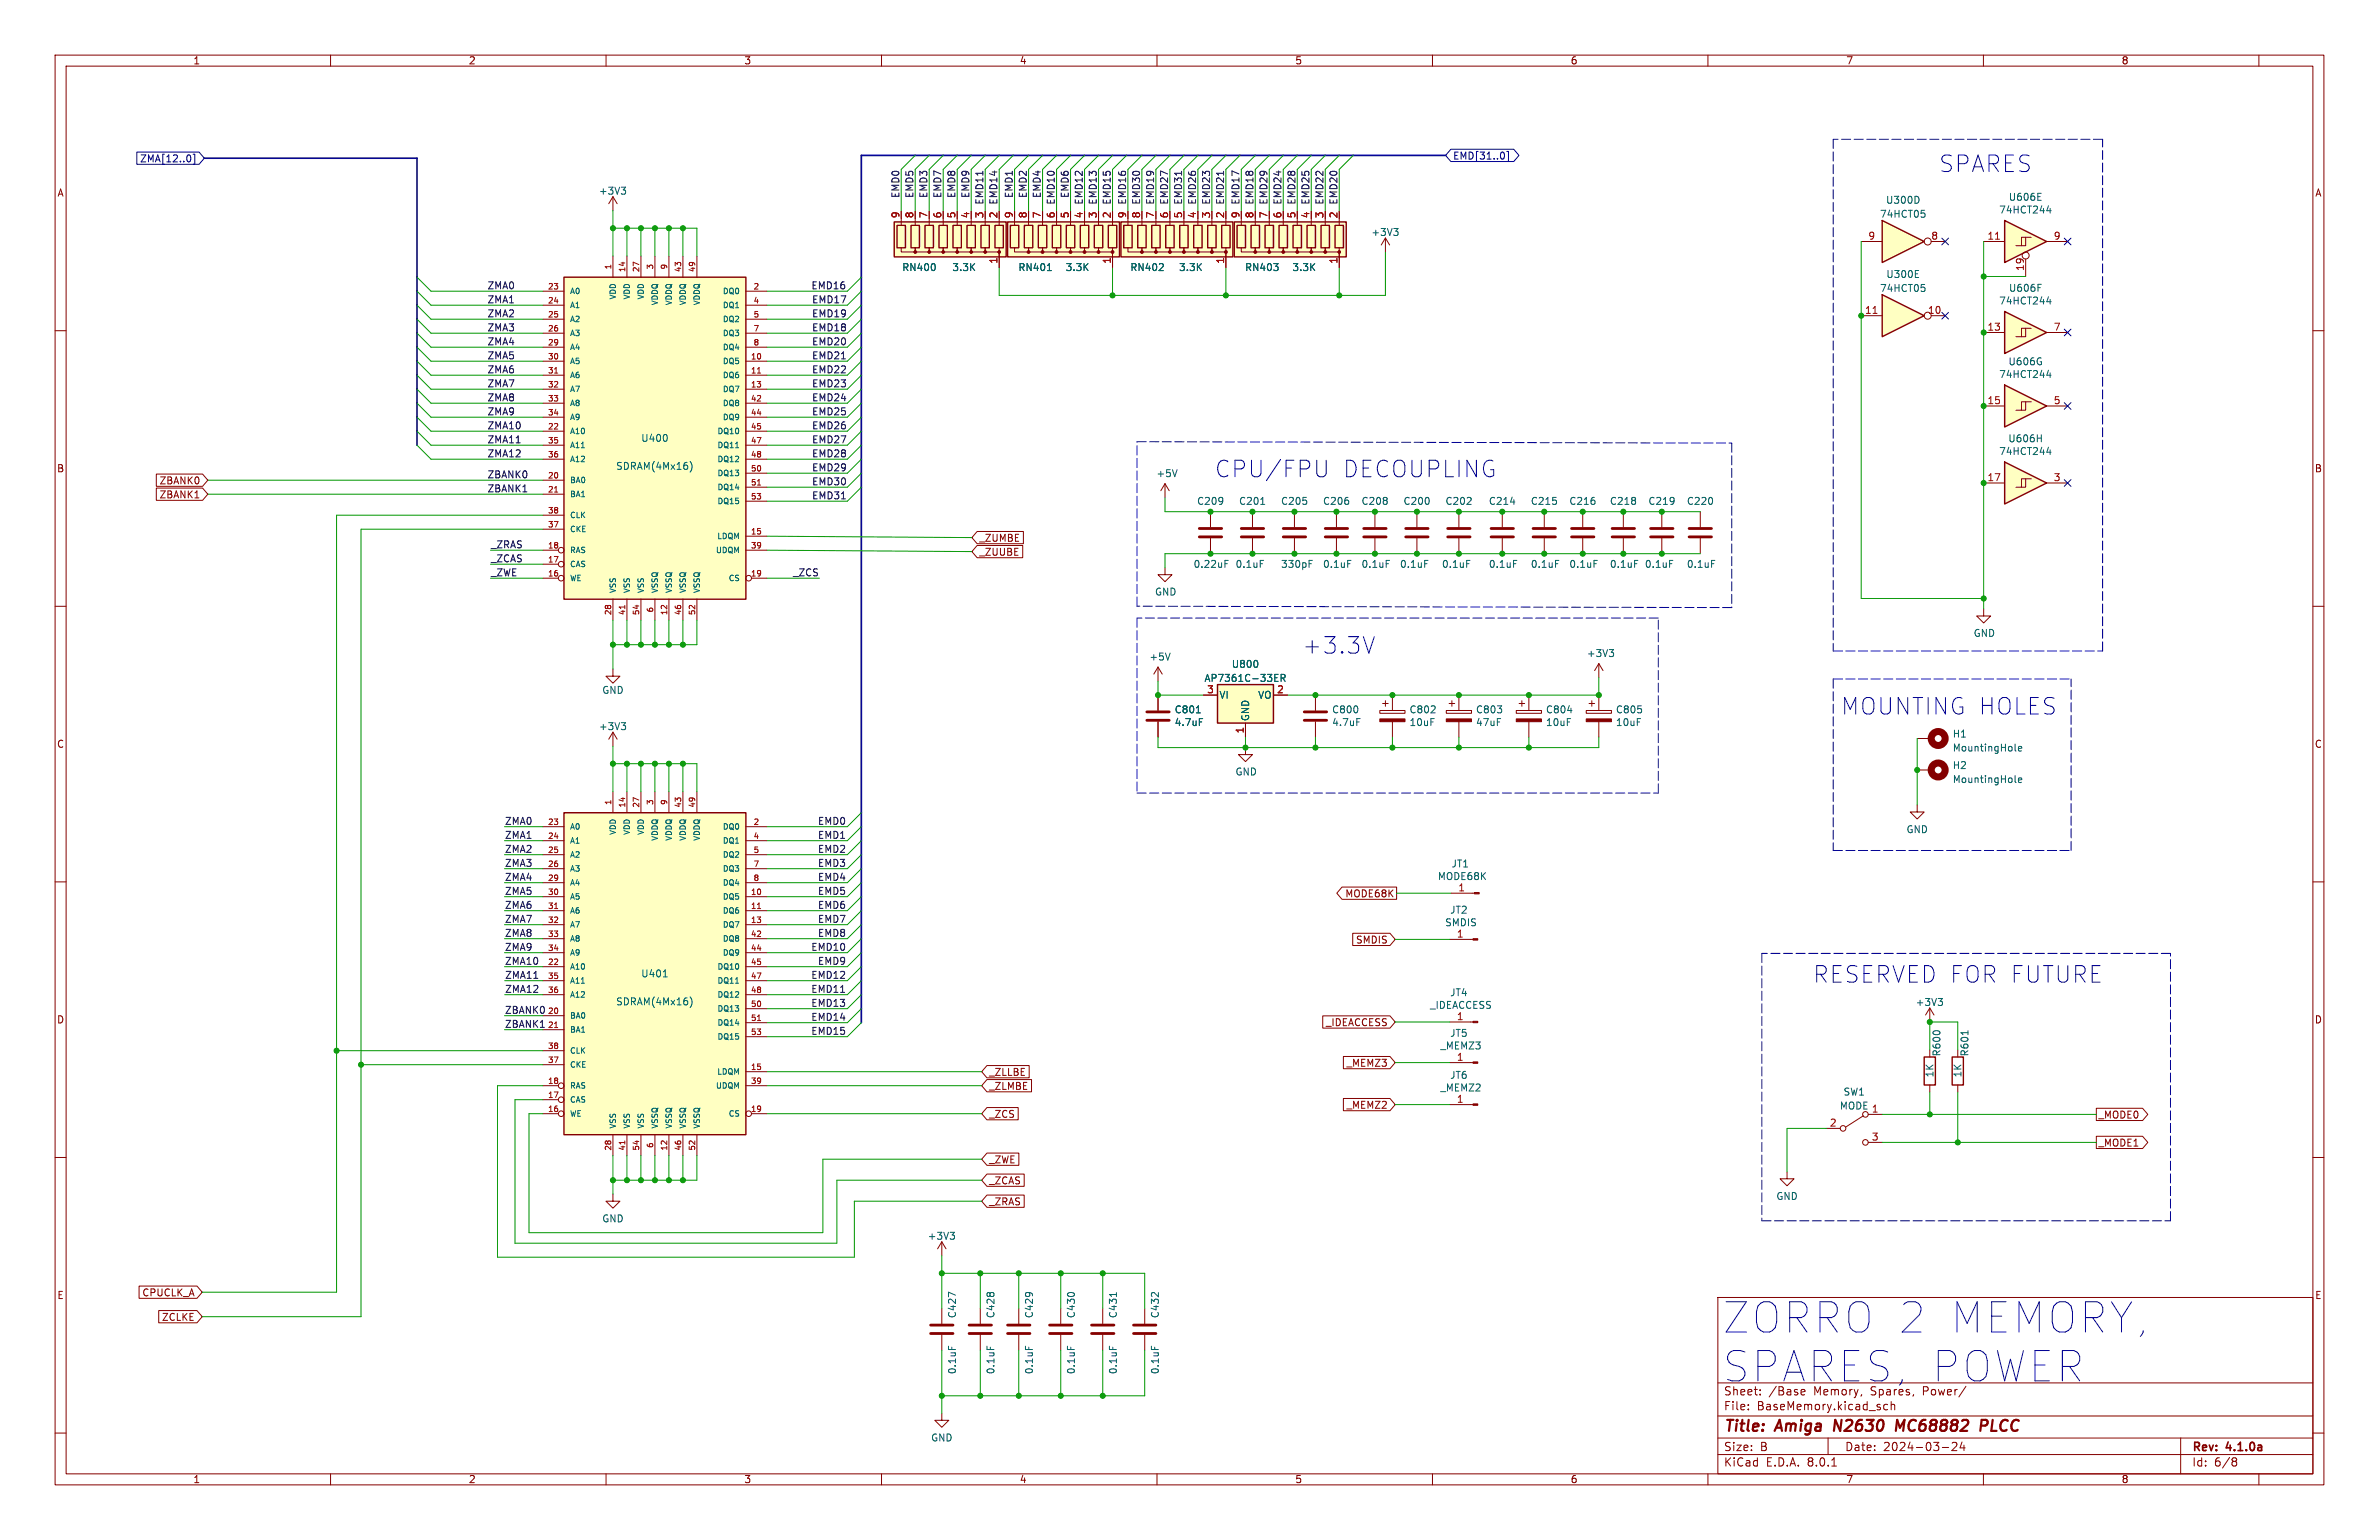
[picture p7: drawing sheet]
<svg xmlns="http://www.w3.org/2000/svg" width="432mm" height="279mm" viewBox="0 0 432 279" stroke-linecap="round" stroke-linejoin="round" font-family="sans-serif">
<defs><g id="words">
<g font-size="7.7" fill="#0000c2">
<text x="312.4" y="242.4">ZORRO 2 MEMORY,</text>
<text x="312.4" y="251.2">SPARES, POWER</text>
</g>
<g font-size="4.2" fill="#0000c2">
<text x="351.8" y="31.5">SPARES</text>
<text x="220.3" y="86.9">CPU/FPU</text>
<text x="243.5" y="86.9">DECOUPLING</text>
<text x="236.2" y="118.9">+3.3V</text>
<text x="334" y="129.9">MOUNTING HOLES</text>
<text x="328.9" y="178.6">RESERVED FOR FUTURE</text>
</g>
<g font-size="2.8" fill="#840000">
<text x="312.8" y="260.3">Title:</text>
<text x="322.5" y="260.3">Amiga</text>
<text x="333.7" y="260.3">N2630</text>
<text x="345.8" y="260.3">MC68882</text>
<text x="361.9" y="260.3">PLCC</text>
</g>
<g font-size="2.1" fill="#840000">
<text x="312.8" y="256.1">File:</text>
<text x="312.8" y="253.4">Sheet:</text>
<text x="318.9" y="256.1">BaseMemory.kicad_sch</text>
<text x="321" y="253.4">/Base</text>
<text x="329.3" y="253.4">Memory,</text>
<text x="339.7" y="253.4">Spares,</text>
<text x="349.3" y="253.4">Power/</text>
<text x="312.8" y="263.5">Size:</text>
<text x="319.5" y="263.5">B</text>
<text x="334.8" y="263.5">Date:</text>
<text x="341.8" y="263.5">2024-03-24</text>
<text x="397.8" y="263.7">Rev:</text>
<text x="404.2" y="263.7">4.1.0a</text>
<text x="312.8" y="266.3">KiCad</text>
<text x="320.5" y="266.3">E.D.A.</text>
<text x="328.1" y="266.3">8.0.1</text>
<text x="397.8" y="266.3">Id:</text>
<text x="401.9" y="266.3">6/8</text>
</g>
<g font-size="1.8" fill="#840000">
<text x="35" y="11.9">1</text>
<text x="85" y="11.9">2</text>
<text x="135" y="11.9">3</text>
<text x="185" y="11.9">4</text>
<text x="235" y="11.9">5</text>
<text x="285" y="11.9">6</text>
<text x="335" y="11.9">7</text>
<text x="385" y="11.9">8</text>
<text x="10.3" y="35.9">A</text>
<text x="420.1" y="35.9">A</text>
<text x="10.3" y="85.9">B</text>
<text x="28.9" y="88.1">ZBANK0</text>
<text x="420.1" y="85.9">B</text>
<text x="28.9" y="90.6">ZBANK1</text>
<text x="177.7" y="101">_ZUUBE</text>
<text x="177.7" y="98.5">_ZUMBE</text>
<text x="10.3" y="135.9">C</text>
<text x="420.1" y="135.9">C</text>
<text x="244.1" y="163">MODE68K</text>
<text x="246" y="171.4">SMDIS</text>
<text x="10.3" y="185.9">D</text>
<text x="420.1" y="185.9">D</text>
<text x="240.6" y="186.4">_IDEACCESS</text>
<text x="179.5" y="197.9">_ZLMBE</text>
<text x="179.5" y="195.4">_ZLLBE</text>
<text x="244.3" y="193.7">_MEMZ3</text>
<text x="179.5" y="203">_ZCS</text>
<text x="244.3" y="201.4">_MEMZ2</text>
<text x="380.8" y="203.1">_MODE0</text>
<text x="380.8" y="208.2">_MODE1</text>
<text x="179.5" y="211.3">_ZWE</text>
<text x="179.5" y="215.1">_ZCAS</text>
<text x="179.5" y="218.9">_ZRAS</text>
<text x="10.3" y="235.9">E</text>
<text x="25.7" y="235.4">CPUCLK_A</text>
<text x="29.3" y="239.8">ZCLKE</text>
<text x="420.1" y="235.9">E</text>
<text x="35" y="269.3">1</text>
<text x="85" y="269.3">2</text>
<text x="135" y="269.3">3</text>
<text x="185" y="269.3">4</text>
<text x="235" y="269.3">5</text>
<text x="285" y="269.3">6</text>
<text x="335" y="269.3">7</text>
<text x="385" y="269.3">8</text>
</g>
<g font-size="1.8" fill="#000084">
<text x="25.3" y="29.7">ZMA[12..0]</text>
<text x="263.7" y="29.1">EMD[31..0]</text>
</g>
<g font-size="1.8" fill="#006464">
<text x="108.6" y="35.5">+3V3</text>
<text x="341.1" y="39.7">74HCT05</text>
<text x="342.2" y="37.2">U300D</text>
<text x="362.8" y="38.9">74HCT244</text>
<text x="364.5" y="36.6">U606E</text>
<text x="248.8" y="43">+3V3</text>
<text x="163.7" y="49.4">RN400</text>
<text x="172.8" y="49.4">3.3K</text>
<text x="184.7" y="49.4">RN401</text>
<text x="193.3" y="49.4">3.3K</text>
<text x="205.1" y="49.4">RN402</text>
<text x="213.9" y="49.4">3.3K</text>
<text x="225.9" y="49.4">RN403</text>
<text x="234.5" y="49.4">3.3K</text>
<text x="341.1" y="53.2">74HCT05</text>
<text x="342.3" y="50.6">U300E</text>
<text x="364.5" y="53.1">U606F</text>
<text x="362.8" y="55.4">74HCT244</text>
<text x="362.8" y="68.8">74HCT244</text>
<text x="364.4" y="66.5">U606G</text>
<text x="116.3" y="80.4">U400</text>
<text x="362.8" y="82.8">74HCT244</text>
<text x="364.4" y="80.4">U606H</text>
<text x="111.7" y="85.4">SDRAM(4Mx16)</text>
<text x="209.8" y="86.8">+5V</text>
<text x="217.2" y="91.8">C209</text>
<text x="224.8" y="91.8">C201</text>
<text x="232.4" y="91.8">C205</text>
<text x="240" y="91.8">C206</text>
<text x="247" y="91.8">C208</text>
<text x="254.6" y="91.8">C200</text>
<text x="262.3" y="91.8">C202</text>
<text x="270.1" y="91.8">C214</text>
<text x="277.8" y="91.8">C215</text>
<text x="284.7" y="91.8">C216</text>
<text x="292.1" y="91.8">C218</text>
<text x="299.1" y="91.8">C219</text>
<text x="306.1" y="91.8">C220</text>
<text x="216.5" y="103.2">0.22uF</text>
<text x="224.2" y="103.2">0.1uF</text>
<text x="232.4" y="103.2">330pF</text>
<text x="240" y="103.2">0.1uF</text>
<text x="247" y="103.2">0.1uF</text>
<text x="254" y="103.2">0.1uF</text>
<text x="261.6" y="103.2">0.1uF</text>
<text x="270.1" y="103.2">0.1uF</text>
<text x="277.8" y="103.2">0.1uF</text>
<text x="284.7" y="103.2">0.1uF</text>
<text x="292.1" y="103.2">0.1uF</text>
<text x="298.5" y="103.2">0.1uF</text>
<text x="306.1" y="103.2">0.1uF</text>
<text x="209.5" y="108.3">GND</text>
<text x="287.9" y="119.4">+3V3</text>
<text x="358.1" y="115.7">GND</text>
<text x="208.5" y="120">+5V</text>
<text x="218.5" y="123.9">AP7361C-33ER</text>
<text x="223.5" y="121.4">U800</text>
<text x="109.2" y="126.1">GND</text>
<text x="213.1" y="129.6">C801</text>
<text x="213.1" y="131.9">4.7uF</text>
<text x="221.2" y="127">VI</text>
<text x="226.9" y="130.9" transform="rotate(-90 226.9 130.9)">GND</text>
<text x="228.3" y="127">VO</text>
<text x="241.7" y="129.6">C800</text>
<text x="241.7" y="131.9">4.7uF</text>
<text x="255.7" y="129.6">C802</text>
<text x="255.7" y="131.9">10uF</text>
<text x="267.8" y="129.6">C803</text>
<text x="267.8" y="131.9">47uF</text>
<text x="280.5" y="129.6">C804</text>
<text x="280.5" y="131.9">10uF</text>
<text x="293.2" y="129.6">C805</text>
<text x="293.2" y="131.9">10uF</text>
<text x="108.6" y="132.7">+3V3</text>
<text x="354.3" y="134">H1</text>
<text x="354.3" y="136.6">MountingHole</text>
<text x="224.2" y="140.9">GND</text>
<text x="354.3" y="139.7">H2</text>
<text x="354.3" y="142.3">MountingHole</text>
<text x="345.9" y="151.4">GND</text>
<text x="260.9" y="159.9">MODE68K</text>
<text x="263.4" y="157.6">JT1</text>
<text x="263.1" y="166">JT2</text>
<text x="262.2" y="168.2">SMDIS</text>
<text x="116.3" y="177.5">U401</text>
<text x="111.7" y="182.6">SDRAM(4Mx16)</text>
<text x="259.5" y="183.2">_IDEACCESS</text>
<text x="263.1" y="180.9">JT4</text>
<text x="347.6" y="182.7">+3V3</text>
<text x="261.4" y="190.6">_MEMZ3</text>
<text x="263.1" y="188.3">JT5</text>
<text x="352.4" y="191.8" transform="rotate(-90 352.4 191.8)">R600</text>
<text x="357.5" y="191.8" transform="rotate(-90 357.5 191.8)">R601</text>
<text x="263.1" y="195.9">JT6</text>
<text x="351.1" y="195.6" transform="rotate(-90 351.1 195.6)">1K</text>
<text x="356.2" y="195.6" transform="rotate(-90 356.2 195.6)">1K</text>
<text x="261.4" y="198.2">_MEMZ2</text>
<text x="333.8" y="201.5">MODE 1</text>
<text x="334.5" y="199">SW1</text>
<text x="109.2" y="222">GND</text>
<text x="322.3" y="217.9">GND</text>
<text x="168.3" y="225.1">+3V3</text>
<text x="173.7" y="239.3" transform="rotate(-90 173.7 239.3)">C427</text>
<text x="180.7" y="239.3" transform="rotate(-90 180.7 239.3)">C428</text>
<text x="187.7" y="239.3" transform="rotate(-90 187.7 239.3)">C429</text>
<text x="195.3" y="239.3" transform="rotate(-90 195.3 239.3)">C430</text>
<text x="202.9" y="239.3" transform="rotate(-90 202.9 239.3)">C431</text>
<text x="210.5" y="239.3" transform="rotate(-90 210.5 239.3)">C432</text>
<text x="173.7" y="249.4" transform="rotate(-90 173.7 249.4)">0.1uF</text>
<text x="180.7" y="249.4" transform="rotate(-90 180.7 249.4)">0.1uF</text>
<text x="187.7" y="249.4" transform="rotate(-90 187.7 249.4)">0.1uF</text>
<text x="195.3" y="249.4" transform="rotate(-90 195.3 249.4)">0.1uF</text>
<text x="202.9" y="249.4" transform="rotate(-90 202.9 249.4)">0.1uF</text>
<text x="210.5" y="249.4" transform="rotate(-90 210.5 249.4)">0.1uF</text>
<text x="168.9" y="261.7">GND</text>
</g>
<g font-size="1.8" fill="#0f0f0f">
<text x="163.3" y="36" transform="rotate(-90 163.3 36)">EMD0</text>
<text x="165.9" y="36" transform="rotate(-90 165.9 36)">EMD5</text>
<text x="168.4" y="36" transform="rotate(-90 168.4 36)">EMD3</text>
<text x="170.9" y="36" transform="rotate(-90 170.9 36)">EMD7</text>
<text x="173.5" y="36" transform="rotate(-90 173.5 36)">EMD8</text>
<text x="176" y="36" transform="rotate(-90 176 36)">EMD9</text>
<text x="178.6" y="37.2" transform="rotate(-90 178.6 37.2)">EMD11</text>
<text x="181.1" y="37.2" transform="rotate(-90 181.1 37.2)">EMD14</text>
<text x="183.9" y="36" transform="rotate(-90 183.9 36)">EMD1</text>
<text x="186.4" y="36" transform="rotate(-90 186.4 36)">EMD2</text>
<text x="189" y="36" transform="rotate(-90 189 36)">EMD4</text>
<text x="191.5" y="37.2" transform="rotate(-90 191.5 37.2)">EMD10</text>
<text x="194" y="36" transform="rotate(-90 194 36)">EMD6</text>
<text x="196.6" y="37.2" transform="rotate(-90 196.6 37.2)">EMD12</text>
<text x="199.1" y="37.2" transform="rotate(-90 199.1 37.2)">EMD13</text>
<text x="201.7" y="37.2" transform="rotate(-90 201.7 37.2)">EMD15</text>
<text x="204.5" y="37.2" transform="rotate(-90 204.5 37.2)">EMD16</text>
<text x="207" y="37.2" transform="rotate(-90 207 37.2)">EMD30</text>
<text x="209.5" y="37.2" transform="rotate(-90 209.5 37.2)">EMD19</text>
<text x="212.1" y="37.2" transform="rotate(-90 212.1 37.2)">EMD27</text>
<text x="214.6" y="37.2" transform="rotate(-90 214.6 37.2)">EMD31</text>
<text x="217.2" y="37.2" transform="rotate(-90 217.2 37.2)">EMD26</text>
<text x="219.7" y="37.2" transform="rotate(-90 219.7 37.2)">EMD23</text>
<text x="222.2" y="37.2" transform="rotate(-90 222.2 37.2)">EMD21</text>
<text x="225" y="37.2" transform="rotate(-90 225 37.2)">EMD17</text>
<text x="227.6" y="37.2" transform="rotate(-90 227.6 37.2)">EMD18</text>
<text x="230.1" y="37.2" transform="rotate(-90 230.1 37.2)">EMD29</text>
<text x="232.7" y="37.2" transform="rotate(-90 232.7 37.2)">EMD24</text>
<text x="235.2" y="37.2" transform="rotate(-90 235.2 37.2)">EMD28</text>
<text x="237.7" y="37.2" transform="rotate(-90 237.7 37.2)">EMD25</text>
<text x="240.3" y="37.2" transform="rotate(-90 240.3 37.2)">EMD22</text>
<text x="242.8" y="37.2" transform="rotate(-90 242.8 37.2)">EMD20</text>
<text x="88.4" y="52.6">ZMA0</text>
<text x="147.2" y="52.6">EMD16</text>
<text x="88.4" y="55.1">ZMA1</text>
<text x="88.4" y="57.7">ZMA2</text>
<text x="147.3" y="57.7">EMD19</text>
<text x="147.3" y="55.1">EMD17</text>
<text x="88.4" y="60.2">ZMA3</text>
<text x="88.4" y="65.3">ZMA5</text>
<text x="88.4" y="62.7">ZMA4</text>
<text x="147.3" y="62.7">EMD20</text>
<text x="147.3" y="60.2">EMD18</text>
<text x="147.3" y="65.3">EMD21</text>
<text x="88.4" y="67.8">ZMA6</text>
<text x="88.4" y="70.4">ZMA7</text>
<text x="147.3" y="70.4">EMD23</text>
<text x="147.3" y="67.8">EMD22</text>
<text x="88.4" y="78">ZMA10</text>
<text x="88.4" y="72.9">ZMA8</text>
<text x="88.4" y="75.4">ZMA9</text>
<text x="147.3" y="72.9">EMD24</text>
<text x="147.3" y="78">EMD26</text>
<text x="147.3" y="75.4">EMD25</text>
<text x="88.4" y="83.1">ZMA12</text>
<text x="88.4" y="80.5">ZMA11</text>
<text x="147.3" y="80.5">EMD27</text>
<text x="147.3" y="83.1">EMD28</text>
<text x="88.4" y="89.4">ZBANK1</text>
<text x="88.4" y="86.9">ZBANK0</text>
<text x="147.3" y="88.1">EMD30</text>
<text x="147.3" y="85.6">EMD29</text>
<text x="147.3" y="90.7">EMD31</text>
<text x="89" y="99.6">_ZRAS</text>
<text x="89" y="102.1">_ZCAS</text>
<text x="89" y="104.6">_ZWE</text>
<text x="143.9" y="104.6">_ZCS</text>
<text x="91.6" y="149.7">ZMA0</text>
<text x="148.4" y="149.7">EMD0</text>
<text x="91.6" y="152.3">ZMA1</text>
<text x="91.6" y="154.8">ZMA2</text>
<text x="148.4" y="154.8">EMD2</text>
<text x="148.4" y="152.3">EMD1</text>
<text x="91.6" y="157.3">ZMA3</text>
<text x="91.6" y="159.9">ZMA4</text>
<text x="148.4" y="157.3">EMD3</text>
<text x="148.4" y="159.9">EMD4</text>
<text x="91.6" y="167.5">ZMA7</text>
<text x="91.6" y="162.4">ZMA5</text>
<text x="91.6" y="165">ZMA6</text>
<text x="148.4" y="167.5">EMD7</text>
<text x="148.4" y="165">EMD6</text>
<text x="148.4" y="162.4">EMD5</text>
<text x="91.6" y="170">ZMA8</text>
<text x="91.6" y="172.6">ZMA9</text>
<text x="147.2" y="172.6">EMD10</text>
<text x="148.4" y="170">EMD8</text>
<text x="91.6" y="175.1">ZMA10</text>
<text x="91.6" y="177.7">ZMA11</text>
<text x="147.2" y="177.7">EMD12</text>
<text x="148.4" y="175.1">EMD9</text>
<text x="91.6" y="184">ZBANK0</text>
<text x="91.6" y="180.2">ZMA12</text>
<text x="147.2" y="185.3">EMD14</text>
<text x="147.2" y="182.7">EMD13</text>
<text x="147.2" y="180.2">EMD11</text>
<text x="91.6" y="186.6">ZBANK1</text>
<text x="147.2" y="187.8">EMD15</text>
</g>
<g font-size="1.8" fill="#a90000">
<text x="163.3" y="39.7" transform="rotate(-90 163.3 39.7)">9</text>
<text x="165.9" y="39.7" transform="rotate(-90 165.9 39.7)">8</text>
<text x="168.4" y="39.7" transform="rotate(-90 168.4 39.7)">7</text>
<text x="170.9" y="39.7" transform="rotate(-90 170.9 39.7)">6</text>
<text x="173.5" y="39.7" transform="rotate(-90 173.5 39.7)">5</text>
<text x="176" y="39.7" transform="rotate(-90 176 39.7)">4</text>
<text x="178.6" y="39.7" transform="rotate(-90 178.6 39.7)">3</text>
<text x="181.1" y="39.7" transform="rotate(-90 181.1 39.7)">2</text>
<text x="183.9" y="39.7" transform="rotate(-90 183.9 39.7)">9</text>
<text x="186.4" y="39.7" transform="rotate(-90 186.4 39.7)">8</text>
<text x="189" y="39.7" transform="rotate(-90 189 39.7)">7</text>
<text x="191.5" y="39.7" transform="rotate(-90 191.5 39.7)">6</text>
<text x="194.1" y="39.7" transform="rotate(-90 194.1 39.7)">5</text>
<text x="196.6" y="39.7" transform="rotate(-90 196.6 39.7)">4</text>
<text x="199.1" y="39.7" transform="rotate(-90 199.1 39.7)">3</text>
<text x="201.7" y="39.7" transform="rotate(-90 201.7 39.7)">2</text>
<text x="204.5" y="39.7" transform="rotate(-90 204.5 39.7)">9</text>
<text x="207" y="39.7" transform="rotate(-90 207 39.7)">8</text>
<text x="209.5" y="39.7" transform="rotate(-90 209.5 39.7)">7</text>
<text x="212.1" y="39.7" transform="rotate(-90 212.1 39.7)">6</text>
<text x="214.6" y="39.7" transform="rotate(-90 214.6 39.7)">5</text>
<text x="217.2" y="39.7" transform="rotate(-90 217.2 39.7)">4</text>
<text x="219.7" y="39.7" transform="rotate(-90 219.7 39.7)">3</text>
<text x="222.2" y="39.7" transform="rotate(-90 222.2 39.7)">2</text>
<text x="225" y="39.7" transform="rotate(-90 225 39.7)">9</text>
<text x="227.6" y="39.7" transform="rotate(-90 227.6 39.7)">8</text>
<text x="230.1" y="39.7" transform="rotate(-90 230.1 39.7)">7</text>
<text x="232.7" y="39.7" transform="rotate(-90 232.7 39.7)">6</text>
<text x="235.2" y="39.7" transform="rotate(-90 235.2 39.7)">5</text>
<text x="237.7" y="39.7" transform="rotate(-90 237.7 39.7)">4</text>
<text x="240.3" y="39.7" transform="rotate(-90 240.3 39.7)">3</text>
<text x="242.8" y="39.7" transform="rotate(-90 242.8 39.7)">2</text>
<text x="181.1" y="48" transform="rotate(-90 181.1 48)">1</text>
<text x="201.7" y="48" transform="rotate(-90 201.7 48)">1</text>
<text x="222.2" y="48" transform="rotate(-90 222.2 48)">1</text>
<text x="242.8" y="48" transform="rotate(-90 242.8 48)">1</text>
<text x="339" y="43.6">9</text>
<text x="350.4" y="43.6">8</text>
<text x="360.6" y="43.6">11</text>
<text x="372.7" y="43.6">9</text>
<text x="367.4" y="49.3" transform="rotate(-90 367.4 49.3)">19</text>
<text x="338.4" y="57">11</text>
<text x="349.8" y="57">10</text>
<text x="360.6" y="60.1">13</text>
<text x="372.7" y="60.1">7</text>
<text x="360.6" y="73.4">15</text>
<text x="372.7" y="73.4">5</text>
<text x="360.6" y="87.4">17</text>
<text x="372.7" y="87.4">3</text>
<text x="219" y="125.9">3</text>
<text x="231.7" y="125.9">2</text>
<text x="225.8" y="133.2" transform="rotate(-90 225.8 133.2)">1</text>
<text x="264.6" y="161.8">1</text>
<text x="264.3" y="170.2">1</text>
<text x="264.3" y="185.2">1</text>
<text x="264.3" y="192.5">1</text>
<text x="264.3" y="200.2">1</text>
<text x="332" y="204.5">2</text>
<text x="339.7" y="207">3</text>
</g>
<g font-size="1.4" fill="#a90000">
<text x="99.4" y="52.6">23</text>
<text x="111" y="49" transform="rotate(-90 111 49)">1</text>
<text x="113.5" y="49.5" transform="rotate(-90 113.5 49.5)">14</text>
<text x="116.1" y="49.5" transform="rotate(-90 116.1 49.5)">27</text>
<text x="118.6" y="49" transform="rotate(-90 118.6 49)">3</text>
<text x="121.2" y="49" transform="rotate(-90 121.2 49)">9</text>
<text x="123.7" y="49.5" transform="rotate(-90 123.7 49.5)">43</text>
<text x="126.2" y="49.5" transform="rotate(-90 126.2 49.5)">49</text>
<text x="136.7" y="52.6">2</text>
<text x="99.4" y="55.1">24</text>
<text x="99.4" y="57.7">25</text>
<text x="136.7" y="55.1">4</text>
<text x="136.7" y="57.7">5</text>
<text x="99.4" y="60.2">26</text>
<text x="99.4" y="62.7">29</text>
<text x="99.4" y="65.3">30</text>
<text x="136.2" y="65.3">10</text>
<text x="136.7" y="60.2">7</text>
<text x="136.7" y="62.7">8</text>
<text x="99.4" y="67.8">31</text>
<text x="99.4" y="70.4">32</text>
<text x="136.2" y="67.8">11</text>
<text x="136.2" y="70.4">13</text>
<text x="99.4" y="78">22</text>
<text x="99.4" y="72.9">33</text>
<text x="99.4" y="75.4">34</text>
<text x="136.2" y="72.9">42</text>
<text x="136.2" y="75.4">44</text>
<text x="136.2" y="78">45</text>
<text x="99.4" y="83.1">36</text>
<text x="99.4" y="80.5">35</text>
<text x="136.2" y="80.5">47</text>
<text x="136.2" y="83.1">48</text>
<text x="99.4" y="86.9">20</text>
<text x="99.4" y="89.4">21</text>
<text x="136.2" y="85.6">50</text>
<text x="136.2" y="88.1">51</text>
<text x="99.4" y="95.8">37</text>
<text x="99.4" y="93.2">38</text>
<text x="136.2" y="90.7">53</text>
<text x="99.4" y="99.6">18</text>
<text x="136.2" y="97">15</text>
<text x="136.2" y="99.6">39</text>
<text x="99.4" y="104.6">16</text>
<text x="99.4" y="102.1">17</text>
<text x="136.2" y="104.6">19</text>
<text x="111" y="111.7" transform="rotate(-90 111 111.7)">28</text>
<text x="113.5" y="111.7" transform="rotate(-90 113.5 111.7)">41</text>
<text x="116.1" y="111.7" transform="rotate(-90 116.1 111.7)">54</text>
<text x="118.6" y="111.2" transform="rotate(-90 118.6 111.2)">6</text>
<text x="121.2" y="111.7" transform="rotate(-90 121.2 111.7)">12</text>
<text x="123.7" y="111.7" transform="rotate(-90 123.7 111.7)">46</text>
<text x="126.2" y="111.7" transform="rotate(-90 126.2 111.7)">52</text>
<text x="99.4" y="149.7">23</text>
<text x="111" y="146.2" transform="rotate(-90 111 146.2)">1</text>
<text x="113.5" y="146.6" transform="rotate(-90 113.5 146.6)">14</text>
<text x="116.1" y="146.6" transform="rotate(-90 116.1 146.6)">27</text>
<text x="118.6" y="146.2" transform="rotate(-90 118.6 146.2)">3</text>
<text x="121.2" y="146.2" transform="rotate(-90 121.2 146.2)">9</text>
<text x="123.7" y="146.6" transform="rotate(-90 123.7 146.6)">43</text>
<text x="126.2" y="146.6" transform="rotate(-90 126.2 146.6)">49</text>
<text x="136.7" y="149.7">2</text>
<text x="99.4" y="152.3">24</text>
<text x="99.4" y="154.8">25</text>
<text x="136.7" y="152.3">4</text>
<text x="136.7" y="154.8">5</text>
<text x="99.4" y="157.4">26</text>
<text x="99.4" y="159.9">29</text>
<text x="136.7" y="157.4">7</text>
<text x="136.7" y="159.9">8</text>
<text x="99.4" y="162.4">30</text>
<text x="99.4" y="165">31</text>
<text x="99.4" y="167.5">32</text>
<text x="136.2" y="162.4">10</text>
<text x="136.2" y="165">11</text>
<text x="136.2" y="167.5">13</text>
<text x="99.4" y="170.1">33</text>
<text x="99.4" y="172.6">34</text>
<text x="136.2" y="170.1">42</text>
<text x="136.2" y="172.6">44</text>
<text x="99.4" y="175.1">22</text>
<text x="99.4" y="177.7">35</text>
<text x="136.2" y="175.1">45</text>
<text x="136.2" y="177.7">47</text>
<text x="99.4" y="180.2">36</text>
<text x="99.4" y="184">20</text>
<text x="136.2" y="180.2">48</text>
<text x="136.2" y="182.8">50</text>
<text x="136.2" y="185.3">51</text>
<text x="99.4" y="186.6">21</text>
<text x="99.4" y="190.4">38</text>
<text x="136.2" y="187.8">53</text>
<text x="99.4" y="196.7">18</text>
<text x="99.4" y="192.9">37</text>
<text x="136.2" y="194.2">15</text>
<text x="136.2" y="196.7">39</text>
<text x="99.4" y="201.8">16</text>
<text x="99.4" y="199.3">17</text>
<text x="136.2" y="201.8">19</text>
<text x="111" y="208.9" transform="rotate(-90 111 208.9)">28</text>
<text x="113.5" y="208.9" transform="rotate(-90 113.5 208.9)">41</text>
<text x="116.1" y="208.9" transform="rotate(-90 116.1 208.9)">54</text>
<text x="118.6" y="208.4" transform="rotate(-90 118.6 208.4)">6</text>
<text x="121.2" y="208.9" transform="rotate(-90 121.2 208.9)">12</text>
<text x="123.7" y="208.9" transform="rotate(-90 123.7 208.9)">46</text>
<text x="126.2" y="208.9" transform="rotate(-90 126.2 208.9)">52</text>
</g>
<g font-size="1.4" fill="#006464">
<text x="103.4" y="53.6">A0</text>
<text x="131.1" y="53.6">DQ0</text>
<text x="103.4" y="56.1">A1</text>
<text x="103.4" y="58.6">A2</text>
<text x="112" y="54.5" transform="rotate(-90 112 54.5)">VDD</text>
<text x="114.5" y="54.5" transform="rotate(-90 114.5 54.5)">VDD</text>
<text x="117.1" y="54.5" transform="rotate(-90 117.1 54.5)">VDD</text>
<text x="119.6" y="55.5" transform="rotate(-90 119.6 55.5)">VDDQ</text>
<text x="122.1" y="55.5" transform="rotate(-90 122.1 55.5)">VDDQ</text>
<text x="124.7" y="55.5" transform="rotate(-90 124.7 55.5)">VDDQ</text>
<text x="127.2" y="55.5" transform="rotate(-90 127.2 55.5)">VDDQ</text>
<text x="131.1" y="56.1">DQ1</text>
<text x="131.1" y="58.6">DQ2</text>
<text x="103.4" y="61.2">A3</text>
<text x="103.4" y="63.7">A4</text>
<text x="131.1" y="61.2">DQ3</text>
<text x="131.1" y="63.7">DQ4</text>
<text x="103.4" y="66.3">A5</text>
<text x="103.4" y="68.8">A6</text>
<text x="103.4" y="71.3">A7</text>
<text x="131.1" y="66.3">DQ5</text>
<text x="131.1" y="68.8">DQ6</text>
<text x="131.1" y="71.3">DQ7</text>
<text x="103.4" y="73.9">A8</text>
<text x="103.4" y="76.4">A9</text>
<text x="131.1" y="73.9">DQ8</text>
<text x="131.1" y="76.4">DQ9</text>
<text x="103.4" y="79">A10</text>
<text x="103.4" y="81.5">A11</text>
<text x="130.1" y="79">DQ10</text>
<text x="130.1" y="81.5">DQ11</text>
<text x="103.4" y="84">A12</text>
<text x="103.4" y="87.9">BA0</text>
<text x="130.1" y="84">DQ12</text>
<text x="130.1" y="86.6">DQ13</text>
<text x="130.1" y="89.1">DQ14</text>
<text x="103.4" y="90.4">BA1</text>
<text x="103.4" y="94.2">CLK</text>
<text x="130.1" y="91.7">DQ15</text>
<text x="103.4" y="100.6">RAS</text>
<text x="103.4" y="96.7">CKE</text>
<text x="129.8" y="100.6">UDQM</text>
<text x="130" y="98">LDQM</text>
<text x="103.4" y="105.6">WE</text>
<text x="103.4" y="103.1">CAS</text>
<text x="112" y="107.7" transform="rotate(-90 112 107.7)">VSS</text>
<text x="114.5" y="107.7" transform="rotate(-90 114.5 107.7)">VSS</text>
<text x="117.1" y="107.7" transform="rotate(-90 117.1 107.7)">VSS</text>
<text x="119.6" y="107.7" transform="rotate(-90 119.6 107.7)">VSSQ</text>
<text x="122.1" y="107.7" transform="rotate(-90 122.1 107.7)">VSSQ</text>
<text x="124.7" y="107.7" transform="rotate(-90 124.7 107.7)">VSSQ</text>
<text x="127.2" y="107.7" transform="rotate(-90 127.2 107.7)">VSSQ</text>
<text x="132.1" y="105.6">CS</text>
<text x="103.4" y="150.7">A0</text>
<text x="103.4" y="153.3">A1</text>
<text x="103.4" y="155.8">A2</text>
<text x="112" y="151.6" transform="rotate(-90 112 151.6)">VDD</text>
<text x="114.5" y="151.6" transform="rotate(-90 114.5 151.6)">VDD</text>
<text x="117.1" y="151.6" transform="rotate(-90 117.1 151.6)">VDD</text>
<text x="119.6" y="152.7" transform="rotate(-90 119.6 152.7)">VDDQ</text>
<text x="122.1" y="152.7" transform="rotate(-90 122.1 152.7)">VDDQ</text>
<text x="124.7" y="152.7" transform="rotate(-90 124.7 152.7)">VDDQ</text>
<text x="127.2" y="152.7" transform="rotate(-90 127.2 152.7)">VDDQ</text>
<text x="131.1" y="150.7">DQ0</text>
<text x="131.1" y="153.3">DQ1</text>
<text x="131.1" y="155.8">DQ2</text>
<text x="103.4" y="158.3">A3</text>
<text x="103.4" y="160.9">A4</text>
<text x="131.1" y="158.3">DQ3</text>
<text x="131.1" y="160.9">DQ4</text>
<text x="103.4" y="163.4">A5</text>
<text x="103.4" y="166">A6</text>
<text x="131.1" y="163.4">DQ5</text>
<text x="131.1" y="166">DQ6</text>
<text x="103.4" y="168.5">A7</text>
<text x="103.4" y="171">A8</text>
<text x="103.4" y="173.6">A9</text>
<text x="131.1" y="168.5">DQ7</text>
<text x="131.1" y="171">DQ8</text>
<text x="131.1" y="173.6">DQ9</text>
<text x="103.4" y="176.1">A10</text>
<text x="103.4" y="178.7">A11</text>
<text x="130.1" y="176.1">DQ10</text>
<text x="130.1" y="178.7">DQ11</text>
<text x="103.4" y="181.2">A12</text>
<text x="103.4" y="185">BA0</text>
<text x="130.1" y="181.2">DQ12</text>
<text x="130.1" y="183.7">DQ13</text>
<text x="103.4" y="187.6">BA1</text>
<text x="103.4" y="191.4">CLK</text>
<text x="130.1" y="186.3">DQ14</text>
<text x="130.1" y="188.8">DQ15</text>
<text x="103.4" y="197.7">RAS</text>
<text x="103.4" y="193.9">CKE</text>
<text x="129.8" y="197.7">UDQM</text>
<text x="130" y="195.2">LDQM</text>
<text x="103.4" y="202.8">WE</text>
<text x="103.4" y="200.3">CAS</text>
<text x="132.1" y="202.8">CS</text>
<text x="112" y="204.9" transform="rotate(-90 112 204.9)">VSS</text>
<text x="114.5" y="204.9" transform="rotate(-90 114.5 204.9)">VSS</text>
<text x="117.1" y="204.9" transform="rotate(-90 117.1 204.9)">VSS</text>
<text x="119.6" y="204.9" transform="rotate(-90 119.6 204.9)">VSSQ</text>
<text x="122.1" y="204.9" transform="rotate(-90 122.1 204.9)">VSSQ</text>
<text x="124.7" y="204.9" transform="rotate(-90 124.7 204.9)">VSSQ</text>
<text x="127.2" y="204.9" transform="rotate(-90 127.2 204.9)">VSSQ</text>
</g>
</g></defs>
<g fill="none" stroke="#840000" stroke-width=".18">
<path d="M10 10h411.8v259.4h-411.8zM12 12h407.8v255.4h-407.8zM60 10v2M110 10v2M160 10v2M210 10v2M260 10v2M310 10v2M360 10v2M410 10v2M10 60h2M419.8 60h2"/>
<path d="M10 110h2M419.8 110h2M10 160h2M419.8 160h2M10 210h2M419.8 210h2M311.8 235.4h108v32h-108zM10 260h2M311.8 256.9h108M311.8 250.9h108M317.3 255.6v.2M342 254.9v.7l.2 .2 .4-.1"/>
<path d="M343.3 254.3v1.5M343.9 255v.8M419.8 260h2M60 267.4v2M110 267.4v2M160 267.4v2M210 267.4v2M260 267.4v2M310 267.4v2M311.8 263.9h108M311.8 260.9h108M331.8 260.9v3"/>
<path d="M332.5 266h.8M352.5 262.6h1.2M354.3 261.8l.6-.1 .2 .1 .1 .3-.9 1.1h.9M356.1 261.6l-.3 1.1h.9M356.5 262.2v1M360 267.4v2M395.8 260.9v6.5M405.4 264.5h.3l.3 .3-.3 .3M405.4 265.1h.3M405.7 265.1l.2 .2 .1 .4-.3 .3h-.3M410 267.4v2"/>
</g>
<path d="M333.1 257.6l-.2 2M345.7 257.6l-.9 1.4-.5-1.4-.2 2M359.6 258.7h.7a.55 .55 0 0 0 .5-.5 .55 .55 0 0 0-.4-.6h-.7l-.3 2" fill="none" stroke="#840000" stroke-width=".4"/>
<path d="M363.9 56.5l7.6 3.8-7.6 3.8z" fill="#ffffc2"/>
<path d="M363.9 56.5l7.6 3.8-7.6 3.8z" fill="none" stroke="#840000" stroke-width=".25"/>
<g fill="none" stroke="#840000" stroke-width=".18">
<path d="M367.7 59.6v1.5h-1.8M368.7 59.6h-1.8v1.5M360 60.3h3.9M371.5 60.3h3.8M211.5 87.8l-.8 1.2M211.5 87.8v2.5M211.5 87.8l.7 1.2M170.9 237.4v2.8M177.9 237.4v2.8M184.9 237.4v2.8M200.2 237.4v2.8M170.9 242.2v2.8"/>
<path d="M177.9 242.2v2.8M184.9 242.2v2.8M200.2 242.2v2.8"/>
</g>
<path d="M369.9 51.6h.6M371.5 54.7h.8M372.1 54.3v.9M213.7 85.2l-.5 1.3M173.4 235l-1.2-.6v.9M202.6 234.5v.7M172.2 244.2v.6M179.1 244.2v.6M186.1 244.2v.6M201.4 244.2v.6" fill="none" stroke="#006464" stroke-width=".18"/>
<path d="M168.9 241.9h4.1M168.9 240.4h4.1M175.9 241.9h4.1M175.9 240.4h4.1M182.9 241.9h4M182.9 240.4h4M198.1 241.9h4.1M198.1 240.4h4.1" fill="none" stroke="#840000" stroke-width=".51"/>
<path d="M341.6 40l7.6 3.8-7.6 3.8z" fill="#ffffc2"/>
<path d="M341.6 40l7.6 3.8-7.6 3.8z" fill="none" stroke="#840000" stroke-width=".25"/>
<g fill="none" stroke="#840000" stroke-width=".18">
<path d="M337.8 43.8h3.8M350.5 43.8h2.6"/>
<circle cx="349.9" cy="43.8" r=".63"/>
</g>
<path d="M348.3 35.9v.7M348.7 38.2h.6M349.2 38.6l.2 .3v.3l-.2 .2" fill="none" stroke="#006464" stroke-width=".18"/>
<path d="M363.9 40l7.6 3.8-7.6 3.8z" fill="#ffffc2"/>
<path d="M363.9 40l7.6 3.8-7.6 3.8z" fill="none" stroke="#840000" stroke-width=".25"/>
<g fill="none" stroke="#840000" stroke-width=".18">
<path d="M360 43.8h3.9M367.7 43.1v1.5h-1.8M367.7 47v3.2M368.7 43.1h-1.8v1.5M371.5 43.8h3.8"/>
<circle cx="367.7" cy="46.4" r=".63"/>
</g>
<path d="M362.2 43.4h.7" fill="none" stroke="#a90000" stroke-width=".18"/>
<path d="M369.9 36.3h.6M369.9 35.1h.6M371.5 38.2h.8M372.1 37.8v.9" fill="none" stroke="#006464" stroke-width=".18"/>
<path d="M341.6 53.5l7.6 3.8-7.6 3.8z" fill="#ffffc2"/>
<path d="M341.6 53.5l7.6 3.8-7.6 3.8z" fill="none" stroke="#840000" stroke-width=".25"/>
<g fill="none" stroke="#840000" stroke-width=".18">
<path d="M337.8 57.3h3.8M350.5 57.3h2.6M348 134h2.5M348 139.7h2.5M348 146.1v1.2h1.2l-1.2 1.3-1.3-1.3h1.3M192.5 237.4v2.8M192.5 242.2v2.8"/>
<circle cx="349.9" cy="57.3" r=".63"/>
</g>
<path d="M340 56.9h.7" fill="none" stroke="#a90000" stroke-width=".18"/>
<path d="M347.6 50.3h.7M347.6 49.1h.7M348.7 51.6h.6M349.2 52.1l.2 .2v.3l-.2 .3M365.7 136.1l.2 .2M366.4 135.8l.6-.1-.1-.2-.4-.1-.1 .2v.6h.5M365.7 141.8l.2 .2M366.4 141.6l.6-.2-.1-.2-.4-.1-.1 .2v.6h.5M193.7 244.2v.6" fill="none" stroke="#006464" stroke-width=".18"/>
<path d="M190.5 241.9h4.1M190.5 240.4h4.1" fill="none" stroke="#840000" stroke-width=".51"/>
<g fill="none" stroke="#840000" stroke-width="1.3">
<circle cx="351.8" cy="139.7" r="1.27"/>
<circle cx="351.8" cy="134" r="1.27"/>
</g>
<path d="M203.5 40.3h20.3v6.3h-20.3z" fill="#ffffc2"/>
<path d="M203.5 40.3h20.3v6.3h-20.3zM204 40.9h1.5v4.1h-1.5zM206.5 40.9h1.5v4.1h-1.5zM209 40.9h1.6v4.1h-1.6zM211.6 40.9h1.5v4.1h-1.5zM214.1 40.9h1.5v4.1h-1.5zM216.7 40.9h1.5v4.1h-1.5zM219.2 40.9h1.5v4.1h-1.5zM221.7 40.9h1.6v4.1h-1.6z" fill="none" stroke="#840000" stroke-width=".25"/>
<g fill="#840000" stroke="#840000" stroke-width=".18">
<circle cx="222.5" cy="45.7" r=".25"/>
<circle cx="220" cy="45.7" r=".25"/>
<circle cx="217.4" cy="45.7" r=".25"/>
<circle cx="214.9" cy="45.7" r=".25"/>
<circle cx="212.3" cy="45.7" r=".25"/>
<circle cx="209.8" cy="45.7" r=".25"/>
<circle cx="207.3" cy="45.7" r=".25"/>
</g>
<path d="M204.7 39.6v1.3M207.3 39.6v1.3M209.8 39.6v1.3M212.3 39.6v1.3M214.9 39.6v1.3M217.4 39.6v1.3M220 39.6v1.3M222.5 39.6v1.3M204.7 45v.7h2.6v-.7v.7h2.5v-.7v.7h2.5v-.7v.7h2.6v-.7v.7h2.5v-.7v.7h2.6v-.7v.7h2.5v-.7M222.5 46v2.5M308.6 92.8v2.8M308.6 97.7v2.8" fill="none" stroke="#840000" stroke-width=".18"/>
<path d="M210.4 49.1h.8M211.1 47.9v.5M310.7 101.7h.6" fill="none" stroke="#006464" stroke-width=".18"/>
<path d="M306.6 97.4h4M306.6 95.9h4" fill="none" stroke="#840000" stroke-width=".51"/>
<path d="M363.9 69.9l7.6 3.8-7.6 3.8z" fill="#ffffc2"/>
<path d="M363.9 69.9l7.6 3.8-7.6 3.8z" fill="none" stroke="#840000" stroke-width=".25"/>
<path d="M360 73.7h3.9M367.7 72.9v1.5h-1.8M368.7 72.9h-1.8v1.5M371.5 73.7h3.8" fill="none" stroke="#840000" stroke-width=".18"/>
<path d="M371.5 68.1h.8M372.1 67.7v.8" fill="none" stroke="#006464" stroke-width=".18"/>
<path d="M363.9 83.8l7.6 3.8-7.6 3.8z" fill="#ffffc2"/>
<path d="M363.9 83.8l7.6 3.8-7.6 3.8z" fill="none" stroke="#840000" stroke-width=".25"/>
<g fill="none" stroke="#840000" stroke-width=".18">
<path d="M227.3 92.8v2.8M227.3 97.7v2.8M234.9 92.8v2.8M234.9 97.7v2.8M242.6 92.8v2.8M242.6 97.7v2.8M249.6 92.8v2.8M249.6 97.7v2.8M257.2 92.8v2.8M257.2 97.7v2.8M264.8 92.8v2.8M264.8 97.7v2.8"/>
<path d="M301.6 92.8v2.8M301.6 97.7v2.8M360 87.6h3.9M367.7 86.9v1.5h-1.8M368.7 86.9h-1.8v1.5M371.5 87.6h3.8M210.2 121v2.6M210.2 126.1v2.8M210.2 130.9v2.8M210.2 121l-.8 1.3M210.2 121l.7 1.3M226.1 135.6v1.3h1.2l-1.2 1.3-1.3-1.3h1.3"/>
<path d="M262.5 128.9h4.6v.5h-4.6zM263 127.6h1M263.5 127.1v1M264.8 126.1v2.8M264.8 130.9v2.8M170.9 256.4v1.3h1.3l-1.3 1.3-1.2-1.3h1.2"/>
</g>
<g fill="none" stroke="#006464" stroke-width=".18">
<path d="M369.8 79.5h.7M370.5 78.9v1.3M228.8 91.5h.8M371.5 82h.8M372.1 81.6v.9M212.4 118.5l-.4 1.3M228.7 101.7h.6M237.6 101.7h.6M237.6 102.3h.4M244.6 101.7h.6M251.6 101.7h.6M258.6 101.7h.6"/>
<path d="M266.2 101.7h.6M303 101.7h.6M217.1 129.3h.8M217.7 130.4h.6"/>
</g>
<g fill="none" stroke="#840000" stroke-width=".51">
<path d="M225.3 97.4h4.1M225.3 95.9h4.1M232.9 97.4h4.1M232.9 95.9h4.1M240.5 97.4h4.1M240.5 95.9h4.1M247.5 97.4h4.1M247.5 95.9h4.1M255.1 97.4h4.1M255.1 95.9h4.1M262.8 97.4h4M262.8 95.9h4"/>
<path d="M299.6 97.4h4.1M299.6 95.9h4.1M208.2 130.7h4M208.2 129.2h4"/>
</g>
<path d="M262.5 130.4h4.6v.5h-4.6z" fill="#840000" stroke="#840000" stroke-width=".18"/>
<path d="M162.3 40.3h20.3v6.3h-20.3z" fill="#ffffc2"/>
<path d="M162.3 40.3h20.3v6.3h-20.3zM162.8 40.9h1.5v4.1h-1.5zM165.4 40.9h1.5v4.1h-1.5zM167.9 40.9h1.5v4.1h-1.5zM170.4 40.9h1.6v4.1h-1.6zM173 40.9h1.5v4.1h-1.5zM175.5 40.9h1.5v4.1h-1.5zM178.1 40.9h1.5v4.1h-1.5zM180.6 40.9h1.5v4.1h-1.5z" fill="none" stroke="#840000" stroke-width=".25"/>
<g fill="#840000" stroke="#840000" stroke-width=".18">
<circle cx="181.4" cy="45.7" r=".25"/>
<circle cx="178.8" cy="45.7" r=".25"/>
<circle cx="176.3" cy="45.7" r=".25"/>
<circle cx="173.7" cy="45.7" r=".25"/>
<circle cx="171.2" cy="45.7" r=".25"/>
<circle cx="168.7" cy="45.7" r=".25"/>
<circle cx="166.1" cy="45.7" r=".25"/>
</g>
<path d="M163.6 39.6v1.3M166.1 39.6v1.3M168.7 39.6v1.3M171.2 39.6v1.3M173.7 39.6v1.3M176.3 39.6v1.3M178.8 39.6v1.3M181.4 39.6v1.3M163.6 45v.7h2.5v-.7v.7h2.6v-.7v.7h2.5v-.7v.7h2.5v-.7v.7h2.6v-.7v.7h2.5v-.7v.7h2.6v-.7M181.4 46v2.5" fill="none" stroke="#840000" stroke-width=".18"/>
<path d="M169.7 48.1v.8" fill="none" stroke="#006464" stroke-width=".18"/>
<path d="M102.4 50.3h33v58.4h-33z" fill="#ffffc2"/>
<path d="M102.4 50.3h33v58.4h-33z" fill="none" stroke="#840000" stroke-width=".25"/>
<g fill="none" stroke="#840000" stroke-width=".18">
<path d="M98.6 52.8h3.8M98.6 55.4h3.8M98.6 57.9h3.8M111.3 46.5v3.8M113.8 46.5v3.8M116.3 46.5v3.8M118.9 46.5v3.8M121.4 46.5v3.8M124 46.5v3.8M126.5 46.5v3.8M135.4 52.8h3.8M135.4 55.4h3.8"/>
<path d="M135.4 57.9h3.8M98.6 65.5h3.8M98.6 68.1h3.8M98.6 70.6h3.8M98.6 78.2h3.8M98.6 60.5h3.8M98.6 63h3.8M98.6 73.2h3.8M98.6 75.7h3.8M135.4 65.5h3.8M135.4 68.1h3.8M135.4 70.6h3.8"/>
<path d="M135.4 78.2h3.8M135.4 60.5h3.8M135.4 63h3.8M135.4 73.2h3.8M135.4 75.7h3.8M98.6 83.3h3.8M98.6 99.8h2.7M98.6 87.1h3.8M98.6 89.7h3.8M98.6 80.8h3.8M98.6 96h3.8M98.6 93.5h3.8"/>
<path d="M135.4 83.3h3.8M135.4 97.3h3.8M135.4 99.8h3.8M135.4 80.8h3.8M135.4 85.9h3.8M135.4 88.4h3.8M135.4 90.9h3.8M219.7 92.8v2.8M219.7 97.7v2.8M98.6 104.9h2.7M98.6 102.4h2.7M111.3 108.7v3.8"/>
<path d="M113.8 108.7v3.8M116.3 108.7v3.8M118.9 108.7v3.8M121.4 108.7v3.8M124 108.7v3.8M126.5 108.7v3.8M136.4 104.9h2.8M211.5 103v1.3h1.2l-1.2 1.2-1.3-1.2h1.3M360 110.5v1.3h1.3l-1.3 1.2-1.2-1.2h1.2M111.3 121.4v1.3h1.2l-1.2 1.3-1.3-1.3h1.3M111.3 132.8v2.6M111.3 132.8l-.8 1.3"/>
<path d="M111.3 132.8l.7 1.3"/>
<circle cx="101.9" cy="99.8" r=".51"/>
<circle cx="101.9" cy="104.9" r=".51"/>
<circle cx="101.9" cy="102.4" r=".51"/>
<circle cx="135.9" cy="104.9" r=".51"/>
</g>
<path d="M100.7 67.7h.5M137.5 67.7h.6M100.7 89.3h.5M137.5 88h.6M113.4 109.8v.6" fill="none" stroke="#a90000" stroke-width=".18"/>
<path d="M121 79.1v.7M125.3 83.7a1.46 1.46 0 0 1 0 1.9M133.5 81.2h.6M222.3 102.3h.5M222.3 101.7h.6M112.8 131.1h.8l-.5 .5M113.3 131.6l.3 .2v.3l-.3 .3" fill="none" stroke="#006464" stroke-width=".18"/>
<path d="M217.7 97.4h4M217.7 95.9h4" fill="none" stroke="#840000" stroke-width=".51"/>
<path d="M221 124.2h10.1v7h-10.1z" fill="#ffffc2"/>
<path d="M221 124.2h10.1v7h-10.1zM349.2 191.8h2.1v5.1h-2.1z" fill="none" stroke="#840000" stroke-width=".25"/>
<g fill="none" stroke="#840000" stroke-width=".18">
<path d="M111.3 35.7l-.8 1.3M111.3 35.7v2.5M111.3 35.7l.7 1.3M251.5 43.2v2.5M251.5 43.2l-.8 1.3M251.5 43.2l.7 1.3M272.7 92.8v2.8M272.7 97.7v2.8M280.3 92.8v2.8M280.3 97.7v2.8M218.4 126.1h2.6M226.1 131.2v2.5"/>
<path d="M231.1 126.1h2.6M238.8 126.1v2.8M238.8 130.9v2.8M250.4 128.9h4.6v.5h-4.6zM251 127.6h1M251.5 127.1v1M252.7 126.1v2.8M252.7 130.9v2.8M263.1 170.4h4.3M263.4 162.1h4.2M263.1 192.8h4.3M263.1 185.4h4.3"/>
<path d="M350.3 182.9l-.8 1.3M350.3 182.9v2.5M350.3 190.5v1.3M350.3 196.9v1.2M350.3 182.9l.7 1.3M111.3 216.7v1.2h1.2l-1.2 1.3-1.3-1.3h1.3M263.1 200.4h4.3M324.4 212.6v1.3h1.2l-1.2 1.2-1.3-1.2h1.3M331.5 204.7h2.5M338.2 202.4l-3.2 2.1M339.1 202.2h2.5M339.1 207.3h2.5"/>
<path d="M170.9 225.3l-.7 1.3M170.9 225.3v2.5M170.9 225.3l.8 1.3M207.8 237.4v2.8M207.8 242.2v2.8"/>
<circle cx="334.5" cy="204.7" r=".51"/>
<circle cx="338.6" cy="202.2" r=".51"/>
<circle cx="338.6" cy="207.3" r=".51"/>
</g>
<g fill="none" stroke="#006464" stroke-width=".18">
<path d="M112.8 34h.8l-.5 .4M113.3 34.4l.3 .3v.3l-.3 .2M253 41.5h.8l-.5 .4M253.5 41.9l.3 .3v.3l-.3 .2M274.2 91.1h.8M274.7 101.7h.6M282.3 101.7h.6M228.2 120.1v.7M231.4 123h.4M231.4 123.6h.6M231.4 122.4h.6M232.5 123h.6l.2-.2-.1-.3-.7-.1v1.2"/>
<path d="M232.8 123l.5 .6M246.3 130.4h.6M351.8 181.2h.8l-.5 .4M352.3 181.6l.3 .3v.3l-.3 .2M172.5 223.6h.7l-.4 .5M173 224.1l.2 .2v.3l-.2 .2M209 244.2v.6"/>
</g>
<path d="M270.6 97.4h4.1M270.6 95.9h4.1M278.3 97.4h4M278.3 95.9h4M236.7 130.7h4.1M236.7 129.2h4.1M205.7 241.9h4.1M205.7 240.4h4.1" fill="none" stroke="#840000" stroke-width=".51"/>
<g fill="#840000" stroke="#840000" stroke-width=".18">
<path d="M267.4 200.3h.8v.2h-.8z"/>
<path d="M267.4 192.7h.8v.2h-.8z"/>
<path d="M267.4 185.3h.8v.2h-.8z"/>
<path d="M250.4 130.4h4.6v.5h-4.6z"/>
<path d="M267.6 161.9h.9v.3h-.9z"/>
<path d="M267.4 170.3h.8v.3h-.8z"/>
</g>
<path d="M224 40.3h20.3v6.3h-20.3z" fill="#ffffc2"/>
<path d="M224 40.3h20.3v6.3h-20.3zM224.5 40.9h1.6v4.1h-1.6zM227.1 40.9h1.5v4.1h-1.5zM229.6 40.9h1.5v4.1h-1.5zM232.2 40.9h1.5v4.1h-1.5zM234.7 40.9h1.5v4.1h-1.5zM237.2 40.9h1.6v4.1h-1.6zM239.8 40.9h1.5v4.1h-1.5zM242.3 40.9h1.5v4.1h-1.5zM354.3 191.8h2.1v5.1h-2.1z" fill="none" stroke="#840000" stroke-width=".25"/>
<g fill="#840000" stroke="#840000" stroke-width=".18">
<path d="M287.9 130.4h4.6v.5h-4.6z"/>
<path d="M275.2 130.4h4.6v.5h-4.6z"/>
<circle cx="243.1" cy="45.7" r=".25"/>
<circle cx="240.5" cy="45.7" r=".25"/>
<circle cx="238" cy="45.7" r=".25"/>
<circle cx="235.5" cy="45.7" r=".25"/>
<circle cx="232.9" cy="45.7" r=".25"/>
<circle cx="230.4" cy="45.7" r=".25"/>
<circle cx="227.8" cy="45.7" r=".25"/>
</g>
<g fill="none" stroke="#840000" stroke-width=".18">
<path d="M225.3 39.6v1.3M227.8 39.6v1.3M230.4 39.6v1.3M232.9 39.6v1.3M235.5 39.6v1.3M238 39.6v1.3M240.5 39.6v1.3M243.1 39.6v1.3M225.3 45v.7h2.5v-.7v.7h2.6v-.7v.7h2.5v-.7v.7h2.6v-.7v.7h2.5v-.7v.7h2.5v-.7v.7h2.6v-.7M243.1 46v2.5M275.2 128.9h4.6v.5h-4.6zM275.7 127.6h1"/>
<path d="M276.2 127.1v1M277.5 126.1v2.8M277.5 130.9v2.8M287.9 128.9h4.6v.5h-4.6zM288.4 127.6h1M288.9 127.1v1M290.2 120.4v2.5M290.2 126.1v2.8M290.2 130.9v2.8M290.2 120.4l-.8 1.3M290.2 120.4l.8 1.3M355.3 190.5v1.3"/>
<path d="M355.3 196.9v1.2"/>
</g>
<path d="M231.2 47.8h.8l-.4 .5M231.9 48.4v.6M292.1 117.9h.8l-.4 .4M292.6 118.3l.3 .3v.3l-.3 .2M284.5 128.9h.8M357.2 187v.7" fill="none" stroke="#006464" stroke-width=".18"/>
<path d="M182.9 40.3h20.3v6.3h-20.3z" fill="#ffffc2"/>
<path d="M182.9 40.3h20.3v6.3h-20.3zM183.4 40.9h1.5v4.1h-1.5zM185.9 40.9h1.6v4.1h-1.6zM188.5 40.9h1.5v4.1h-1.5zM191 40.9h1.5v4.1h-1.5zM193.5 40.9h1.6v4.1h-1.6zM196.1 40.9h1.5v4.1h-1.5zM198.6 40.9h1.6v4.1h-1.6zM201.2 40.9h1.5v4.1h-1.5z" fill="none" stroke="#840000" stroke-width=".25"/>
<g fill="#840000" stroke="#840000" stroke-width=".18">
<circle cx="201.9" cy="45.7" r=".25"/>
<circle cx="199.4" cy="45.7" r=".25"/>
<circle cx="196.8" cy="45.7" r=".25"/>
<circle cx="194.3" cy="45.7" r=".25"/>
<circle cx="191.8" cy="45.7" r=".25"/>
<circle cx="189.2" cy="45.7" r=".25"/>
<circle cx="186.7" cy="45.7" r=".25"/>
</g>
<path d="M184.1 39.6v1.3M186.7 39.6v1.3M189.2 39.6v1.3M191.8 39.6v1.3M194.3 39.6v1.3M196.8 39.6v1.3M199.4 39.6v1.3M201.9 39.6v1.3M184.1 45v.7h2.6v-.7v.7h2.5v-.7v.7h2.6v-.7v.7h2.5v-.7v.7h2.5v-.7v.7h2.6v-.7v.7h2.5v-.7M201.9 46v2.5" fill="none" stroke="#840000" stroke-width=".18"/>
<path d="M190.1 49.1h.7" fill="none" stroke="#006464" stroke-width=".18"/>
<path d="M102.4 147.4h33v58.5h-33z" fill="#ffffc2"/>
<path d="M102.4 147.4h33v58.5h-33z" fill="none" stroke="#840000" stroke-width=".25"/>
<g fill="none" stroke="#840000" stroke-width=".18">
<path d="M181.4 46v2.5M201.9 46v2.5M222.5 46v2.5M243.1 46v2.5M28.4 88.6h8.4l.9 1.1-.9 1.1h-8.4zM28.4 86h8.4l.9 1.1-.9 1.1h-8.4zM35.4 90.3h.7M177.4 99h8.2v2.2h-8.2l-1-1.1zM177.4 96.4h8.3v2.2h-8.3l-1-1.1zM287.3 92.8v2.8M287.3 97.7v2.8M294.6 92.8v2.8"/>
<path d="M294.6 97.7v2.8M210.2 126.1v2.8M210.2 130.9v2.8M218.4 126.1h2.6M226.1 131.2v2.5M231.1 126.1h2.6M98.6 150h3.8M98.6 152.5h3.8M98.6 155.1h3.8M98.6 157.6h3.8M111.3 143.6v3.8M113.8 143.6v3.8"/>
<path d="M116.3 143.6v3.8M118.9 143.6v3.8M121.4 143.6v3.8M124 143.6v3.8M126.5 143.6v3.8M135.4 150h3.8M135.4 152.5h3.8M135.4 155.1h3.8M135.4 157.6h3.8M98.6 162.7h3.8M98.6 165.2h3.8M98.6 167.8h3.8"/>
<path d="M98.6 175.4h3.8M98.6 160.1h3.8M98.6 170.3h3.8M98.6 172.8h3.8M98.6 177.9h3.8M135.4 162.7h3.8M135.4 165.2h3.8M135.4 167.8h3.8M135.4 175.4h3.8M135.4 160.1h3.8M135.4 170.3h3.8M135.4 172.8h3.8"/>
<path d="M135.4 177.9h3.8M243.6 160.9h9.9v2.3h-9.9l-1-1.1zM245.5 169.3h6.8l.9 1.1-.9 1.1h-6.8zM98.6 180.5h3.8M98.6 199.5h2.7M98.6 197h2.7M98.6 184.3h3.8M98.6 186.8h3.8M98.6 193.2h3.8M98.6 190.6h3.8M135.4 180.5h3.8M135.4 194.4h3.8"/>
<path d="M135.4 197h3.8M135.4 183h3.8M135.4 185.5h3.8M135.4 188.1h3.8M179.1 195.9h8.1v2.2h-8.1l-.9-1.1zM179.1 193.3h7.7v2.2h-7.7l-.9-1.1zM240.1 184.3h12.2l.9 1.1-.9 1.1h-12.2zM243.8 199.3h8.5l.9 1.1-.9 1.1h-8.5zM243.8 191.7h8.5l.9 1.1-.9 1.1h-8.5zM98.6 202.1h2.7M111.3 205.9v3.8M113.8 205.9v3.8"/>
<path d="M116.3 205.9v3.8M118.9 205.9v3.8M121.4 205.9v3.8M124 205.9v3.8M126.5 205.9v3.8M136.4 202.1h2.8M179.1 209.2h5.8v2.2h-5.8l-.9-1.1zM179.1 216.8h6.8v2.2h-6.8l-.9-1.1zM179.1 213h6.8v2.2h-6.8l-.9-1.1zM179.1 200.9h5.7v2.3h-5.7l-.9-1.1zM380.5 206.2h8.4l.9 1.1-.9 1.1h-8.4zM380.5 201.1h8.4l.9 1.1-.9 1.1h-8.4z"/>
<path d="M25.2 233.3h10.6l.9 1.1-.9 1.2h-10.6zM28.8 237.8h7l.9 1.1-.9 1.1h-7z"/>
<circle cx="101.9" cy="197" r=".51"/>
<circle cx="101.9" cy="199.5" r=".51"/>
<circle cx="101.9" cy="202.1" r=".51"/>
<circle cx="135.9" cy="202.1" r=".51"/>
</g>
<path d="M100.7 164.8h.5M137.5 164.8h.6M100.7 186.4h.5M137.5 185.2h.6M113.4 207v.6" fill="none" stroke="#a90000" stroke-width=".18"/>
<g fill="none" stroke="#006464" stroke-width=".18">
<path d="M169.7 48.1v.8M190.1 49.1h.7M210.4 49.1h.8M211.1 47.9v.5M231.2 47.8h.8l-.4 .5M231.9 48.4v.6M289.3 101.7h.6M296.7 101.7h.6M217.1 129.3h.8M217.7 130.4h.6M228.2 120.1v.7M231.4 123h.4"/>
<path d="M231.4 123.6h.6M231.4 122.4h.6M232.5 123h.6l.2-.2-.1-.3-.7-.1v1.2M232.8 123l.5 .6M120.4 177.2h.7M133.5 178.4h.6M125.3 180.9a1.46 1.46 0 0 1 0 1.9"/>
</g>
<path d="M285.2 97.4h4.1M285.2 95.9h4.1M292.6 97.4h4.1M292.6 95.9h4.1" fill="none" stroke="#840000" stroke-width=".51"/>
<g fill="none" stroke="#000084" stroke-width=".18">
<path d="M24.8 27.6h11.3l1 1.1-1 1.1h-11.3zM34.4 28.2l.2 .4-.2 .7M35 28h.4v1.8h-.4M263.3 27.1h11.5l.9 1.1-.9 1.1h-11.5l-.9-1.1zM273 27.8v.8M273.5 27.5h.3v1.8h-.3M352.5 56.7l1.2 1.2M352.5 43.2l1.2 1.2M353.7 56.7l-1.2 1.2M353.7 43.2l-1.2 1.2M374.7 59.7l1.2 1.2M374.7 43.2l1.2 1.2"/>
<path d="M375.9 59.7l-1.2 1.2M375.9 43.2l-1.2 1.2M374.7 73.1l1.2 1.2M375.9 73.1l-1.2 1.2M374.7 87l1.2 1.2M375.9 87l-1.2 1.2"/>
</g>
<path d="M93.7 80.3h.7M94.9 89.2h.7M96.9 177.5h.7M98.1 186.4h.7" fill="none" stroke="#0f0f0f" stroke-width=".18"/>
<path d="M240.7 83.5v2.4l-.3 .5-.3 .1h-.5M249.5 115.5l-1 3" fill="none" stroke="#0000c2" stroke-width=".18"/>
<g fill="none" stroke="#0000c2" stroke-width=".18" stroke-dasharray="1.7 .6">
<path d="M332.7 25.3v92.8M381.6 25.3h-48.9M206.4 80.1l107.9 .3M314.3 80.4v29.8M206.4 112.1v31.8M206.4 110v-29.9M301 112.1h-94.6M314.3 110.2l-107.9-.2M332.7 118.1h48.9M381.6 118.1v-92.8M332.7 123.2h43.2M332.7 123.2v31.1"/>
<path d="M206.4 143.9h94.6M301 143.9v-31.8M332.7 154.3h43.2M375.9 154.3v-31.1M319.8 173v48.5M394 173h-74.2M319.8 221.5h74.2M394 221.5v-48.5"/>
</g>
<path d="M37.1 28.7h38.6v52.1M262.4 28.2h-106.1v157.3" fill="none" stroke="#000084" stroke-width=".3"/>
<g fill="none" stroke="#009600" stroke-width=".18">
<path d="M111.3 38.2v8.3M166.1 28.2l-2.5 2.5v7.7M168.7 28.2l-2.6 2.5v7.7M171.2 28.2l-2.5 2.5v7.7M173.7 28.2l-2.5 2.5v7.7M176.3 28.2l-2.6 2.5v7.7M178.8 28.2l-2.5 2.5v7.7M181.4 28.2l-2.6 2.5v7.7M183.9 28.2l-2.5 2.5v7.7M186.7 28.2l-2.6 2.5v7.7M189.2 28.2l-2.5 2.5v7.7M191.8 28.2l-2.6 2.5v7.7"/>
<path d="M194.3 28.2l-2.5 2.5v7.7M196.8 28.2l-2.5 2.5v7.7M199.4 28.2l-2.6 2.5v7.7M201.9 28.2l-2.5 2.5v7.7M204.5 28.2l-2.6 2.5v7.7M207.3 28.2l-2.6 2.5v7.7M209.8 28.2l-2.5 2.5v7.7M212.3 28.2l-2.5 2.5v7.7M214.9 28.2l-2.6 2.5v7.7M217.4 28.2l-2.5 2.5v7.7M220 28.2l-2.6 2.5v7.7M222.5 28.2l-2.5 2.5v7.7"/>
<path d="M225 28.2l-2.5 2.5v7.7M227.8 28.2l-2.5 2.5v7.7M230.4 28.2l-2.6 2.5v7.7M232.9 28.2l-2.5 2.5v7.7M235.5 28.2l-2.6 2.5v7.7M238 28.2l-2.5 2.5v7.7M240.5 28.2l-2.5 2.5v7.7M243.1 28.2l-2.6 2.5v7.7M245.6 28.2l-2.5 2.5v7.7M75.7 52.8l2.5 2.6h20.4M75.7 50.3l2.5 2.5h20.4M75.7 55.4l2.5 2.5h20.4"/>
<path d="M75.7 57.9l2.5 2.6h20.4M111.3 41.4h15.2v5.1M113.8 41.4v5.1M116.3 41.4v5.1M118.9 41.4v5.1M121.4 41.4v5.1M124 41.4v5.1M156.3 52.8l-2.5 2.6h-14.6M156.3 50.3l-2.5 2.5h-14.6M156.3 55.4l-2.5 2.5h-14.6M156.3 57.9l-2.5 2.6h-14.6M201.9 48.5v5.1"/>
<path d="M222.5 48.5v5.1M243.1 48.5v5.1M251.5 45.7v7.9h-70.1v-5.1M337.8 43.8v64.8h22.2M360 43.8v66.7M360 50.2h7.7M75.7 65.5l2.5 2.6h20.4M75.7 78.2l2.5 2.6h20.4M75.7 70.6l2.5 2.6h20.4M75.7 73.2l2.5 2.5h20.4M75.7 60.5l2.5 2.5h20.4M75.7 75.7l2.5 2.5h20.4"/>
<path d="M75.7 63l2.5 2.5h20.4M75.7 68.1l2.5 2.5h20.4M156.3 65.5l-2.5 2.6h-14.6M156.3 78.2l-2.5 2.6h-14.6M156.3 70.6l-2.5 2.6h-14.6M156.3 73.2l-2.5 2.5h-14.6M156.3 60.5l-2.5 2.5h-14.6M156.3 75.7l-2.5 2.5h-14.6M156.3 63l-2.5 2.5h-14.6M156.3 68.1l-2.5 2.5h-14.6M37.7 87.1h60.9M37.7 89.7h60.9"/>
<path d="M75.7 80.8l2.5 2.5h20.4M89 99.8h9.6M98.6 93.5h-37.5v140.9h-24.4M98.6 96h-33.1v142.9h-28.8M139.2 97.3l37.2 .2M139.2 99.8l37.2 .3M156.3 80.8l-2.5 2.5h-14.6M156.3 85.9l-2.5 2.5h-14.6M156.3 88.4l-2.5 2.5h-14.6M156.3 83.3l-2.5 2.6h-14.6M211.5 90.3v2.5h97.1M89 104.9h9.6"/>
<path d="M89 102.4h9.6M111.3 112.5v8.9M113.8 112.5v4.5M116.3 112.5v4.5M118.9 112.5v4.5M121.4 112.5v4.5M124 112.5v4.5M126.5 112.5v4.5h-15.2M139.2 104.9h9.5M308.6 100.5h-97.1v2.5M111.3 135.4v8.2M111.3 138.6h15.2v5"/>
<path d="M113.8 138.6v5M116.3 138.6v5M118.9 138.6v5M121.4 138.6v5M124 138.6v5M210.2 133.7v1.9h80v-1.9M210.2 123.6v2.5h8.2M226.1 133.7v1.9M238.8 133.7v1.9M252.7 133.7v1.9M264.8 133.7v1.9M277.5 133.7v1.9"/>
<path d="M290.2 122.9v3.2h-56.5M348 134v12.1M91.6 150h7M91.6 155.1h7M91.6 157.6h7M91.6 152.5h7M156.3 147.4l-2.5 2.6h-14.6M156.3 152.5l-2.5 2.6h-14.6M156.3 155.1l-2.5 2.5h-14.6M156.3 157.6l-2.5 2.5h-14.6M156.3 150l-2.5 2.5h-14.6M91.6 165.2h7"/>
<path d="M91.6 160.1h7M91.6 170.3h7M91.6 172.8h7M91.6 175.4h7M91.6 167.8h7M91.6 162.7h7M91.6 177.9h7M156.3 162.7l-2.5 2.5h-14.6M156.3 167.8l-2.5 2.5h-14.6M156.3 170.3l-2.5 2.5h-14.6M156.3 177.9l-2.5 2.6h-14.6M156.3 172.8l-2.5 2.6h-14.6"/>
<path d="M156.3 165.2l-2.5 2.6h-14.6M156.3 160.1l-2.5 2.6h-14.6M156.3 175.4l-2.5 2.5h-14.6M253.2 170.4h9.9M253.5 162.1h9.9M61.1 190.6h37.5M65.5 193.2h33.1M91.6 186.8h7M91.6 184.3h7M91.6 180.5h7M98.6 197h-8.3v31.1h64.8v-10.2h23.1M98.6 199.5h-5.1v26.1h58.4v-11.5h26.3"/>
<path d="M139.2 197h39M139.2 194.4h39M156.3 185.5l-2.5 2.6h-14.6M156.3 180.5l-2.5 2.5h-14.6M156.3 183l-2.5 2.5h-14.6M253.2 192.8h9.9M253.2 185.4h9.9M350.3 190.5v-5.1h5v5.1M350.3 198.1v4.1M355.3 198.1v9.2M98.6 202.1h-2.6v21.5h53.4v-13.3h28.8M111.3 209.7v7"/>
<path d="M113.8 209.7v4.4M116.3 209.7v4.4M118.9 209.7v4.4M121.4 209.7v4.4M124 209.7v4.4M126.5 209.7v4.4h-15.2M139.2 202.1h39M253.2 200.4h9.9M331.5 204.7h-7.1v7.9M341.6 202.2h38.9M341.6 207.3h38.9M170.9 227.8v9.6"/>
<path d="M170.9 231h36.9v6.4M177.9 231v6.4M184.9 231v6.4M192.5 231v6.4M200.2 231v6.4M170.9 245v11.4M177.9 245v8.2M184.9 245v8.2M192.5 245v8.2M200.2 245v8.2M207.8 245v8.2h-36.9"/>
</g>
<g fill="#009600" stroke="#009600" stroke-width=".18">
<circle cx="350.3" cy="202.2" r=".46"/>
<circle cx="350.3" cy="185.4" r=".46"/>
<circle cx="355.3" cy="207.3" r=".46"/>
<circle cx="264.8" cy="92.8" r=".46"/>
<circle cx="280.3" cy="92.8" r=".46"/>
<circle cx="272.7" cy="92.8" r=".46"/>
<circle cx="360" cy="50.2" r=".46"/>
<circle cx="360" cy="60.3" r=".46"/>
<circle cx="360" cy="73.7" r=".46"/>
<circle cx="337.8" cy="57.3" r=".46"/>
<circle cx="257.2" cy="100.5" r=".46"/>
<circle cx="257.2" cy="92.8" r=".46"/>
<circle cx="249.6" cy="92.8" r=".46"/>
<circle cx="249.6" cy="100.5" r=".46"/>
<circle cx="234.9" cy="100.5" r=".46"/>
<circle cx="227.3" cy="92.8" r=".46"/>
<circle cx="242.6" cy="92.8" r=".46"/>
<circle cx="234.9" cy="92.8" r=".46"/>
<circle cx="242.6" cy="100.5" r=".46"/>
<circle cx="219.7" cy="100.5" r=".46"/>
<circle cx="227.3" cy="100.5" r=".46"/>
<circle cx="272.7" cy="100.5" r=".46"/>
<circle cx="280.3" cy="100.5" r=".46"/>
<circle cx="264.8" cy="100.5" r=".46"/>
<circle cx="290.2" cy="126.1" r=".46"/>
<circle cx="360" cy="87.6" r=".46"/>
<circle cx="294.6" cy="100.5" r=".46"/>
<circle cx="287.3" cy="92.8" r=".46"/>
<circle cx="287.3" cy="100.5" r=".46"/>
<circle cx="294.6" cy="92.8" r=".46"/>
<circle cx="301.6" cy="100.5" r=".46"/>
<circle cx="301.6" cy="92.8" r=".46"/>
<circle cx="360" cy="108.6" r=".46"/>
<circle cx="348" cy="139.7" r=".46"/>
<circle cx="252.7" cy="135.6" r=".46"/>
<circle cx="238.8" cy="126.1" r=".46"/>
<circle cx="238.8" cy="135.6" r=".46"/>
<circle cx="252.7" cy="126.1" r=".46"/>
<circle cx="264.8" cy="126.1" r=".46"/>
<circle cx="210.2" cy="126.1" r=".46"/>
<circle cx="226.1" cy="135.6" r=".46"/>
<circle cx="277.5" cy="126.1" r=".46"/>
<circle cx="277.5" cy="135.6" r=".46"/>
<circle cx="264.8" cy="135.6" r=".46"/>
<circle cx="124" cy="214.1" r=".46"/>
<circle cx="118.9" cy="214.1" r=".46"/>
<circle cx="121.4" cy="214.1" r=".46"/>
<circle cx="170.9" cy="231" r=".46"/>
<circle cx="111.3" cy="214.1" r=".46"/>
<circle cx="113.8" cy="214.1" r=".46"/>
<circle cx="116.3" cy="214.1" r=".46"/>
<circle cx="200.2" cy="253.2" r=".46"/>
<circle cx="192.5" cy="253.2" r=".46"/>
<circle cx="200.2" cy="231" r=".46"/>
<circle cx="170.9" cy="253.2" r=".46"/>
<circle cx="184.9" cy="231" r=".46"/>
<circle cx="177.9" cy="253.2" r=".46"/>
<circle cx="184.9" cy="253.2" r=".46"/>
<circle cx="177.9" cy="231" r=".46"/>
<circle cx="192.5" cy="231" r=".46"/>
<circle cx="118.9" cy="138.6" r=".46"/>
<circle cx="111.3" cy="138.6" r=".46"/>
<circle cx="113.8" cy="138.6" r=".46"/>
<circle cx="61.1" cy="190.6" r=".46"/>
<circle cx="65.5" cy="193.2" r=".46"/>
<circle cx="113.8" cy="117" r=".46"/>
<circle cx="118.9" cy="117" r=".46"/>
<circle cx="116.3" cy="117" r=".46"/>
<circle cx="121.4" cy="117" r=".46"/>
<circle cx="111.3" cy="117" r=".46"/>
<circle cx="124" cy="41.4" r=".46"/>
<circle cx="124" cy="117" r=".46"/>
<circle cx="121.4" cy="138.6" r=".46"/>
<circle cx="124" cy="138.6" r=".46"/>
<circle cx="116.3" cy="138.6" r=".46"/>
<circle cx="116.3" cy="41.4" r=".46"/>
<circle cx="118.9" cy="41.4" r=".46"/>
<circle cx="111.3" cy="41.4" r=".46"/>
<circle cx="113.8" cy="41.4" r=".46"/>
<circle cx="121.4" cy="41.4" r=".46"/>
<circle cx="201.9" cy="53.6" r=".46"/>
<circle cx="222.5" cy="53.6" r=".46"/>
<circle cx="243.1" cy="53.6" r=".46"/>
<circle cx="219.7" cy="92.8" r=".46"/>
</g>
<use href="#words"/>
</svg>
